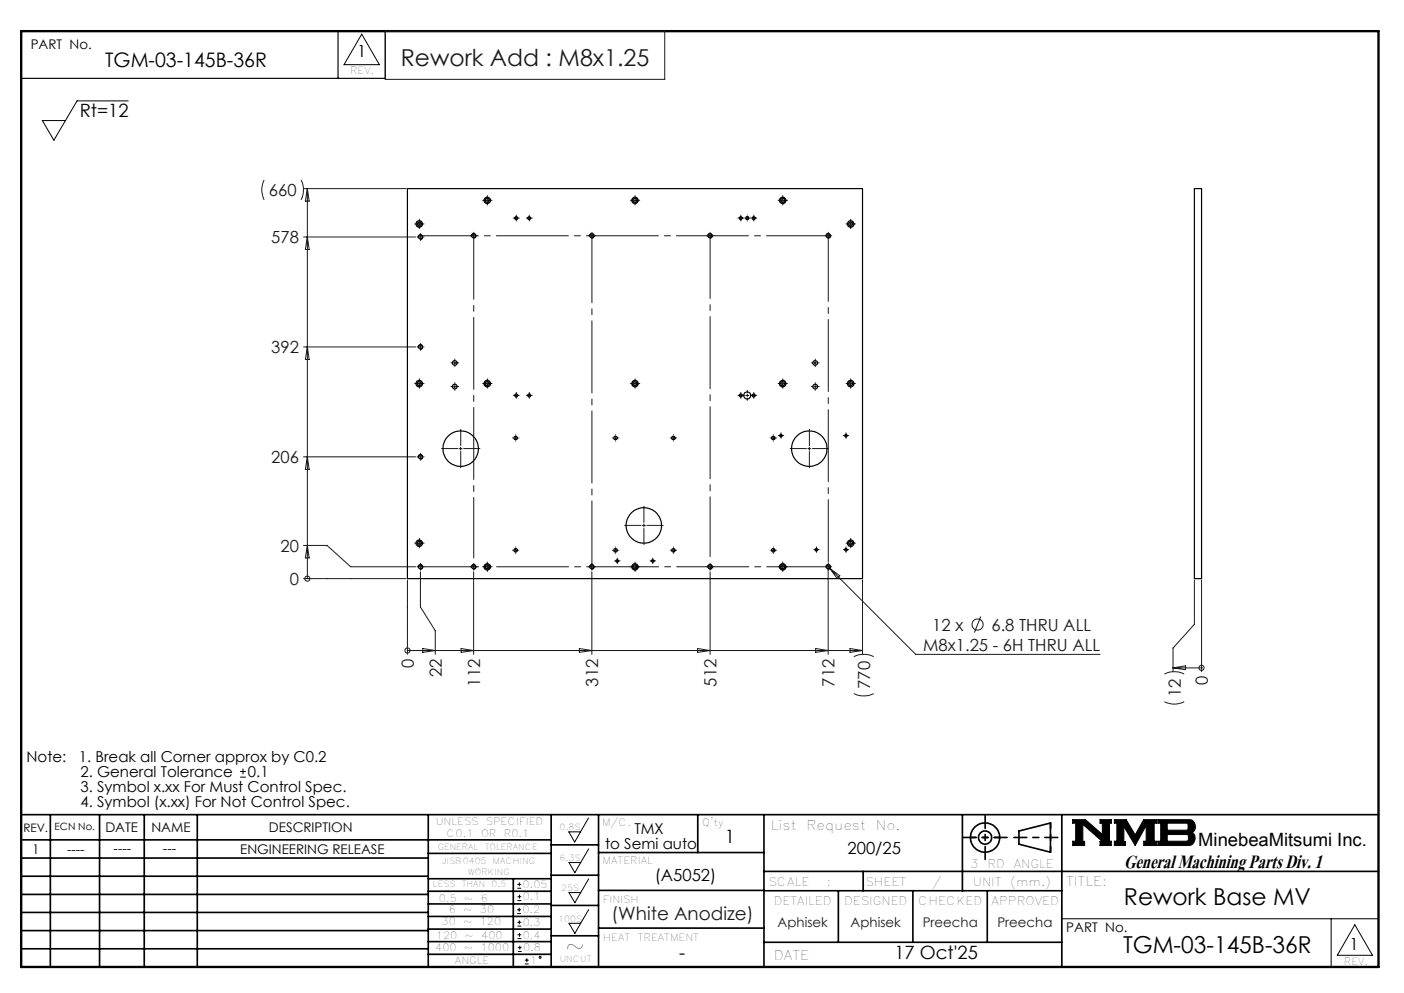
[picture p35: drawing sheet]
<svg xmlns="http://www.w3.org/2000/svg" width="297mm" height="210mm" viewBox="0 0 297 210" stroke-linecap="round" stroke-linejoin="round" font-family="sans-serif">
<defs><g id="words">
<text font-size="6.2" x="237.8" y="183.6">General Machining Parts Div. 1</text>
<text font-size="4.9" fill="#191924" x="84.8" y="13.9">Rework Add : M8x1.25</text>
<g font-size="4.9">
<text x="237.7" y="191.4">Rework Base MV</text>
<text x="119.6" y="201.8">~</text>
<text x="237.6" y="201.5">TGM-03-145B-36R</text>
</g>
<text font-size="4.2" x="22.3" y="14.3">TGM-03-145B-36R</text>
<g font-size="3.9">
<text x="16.9" y="24.6">Rt=12</text>
<text x="153.3" y="178.4">1</text>
<text x="253.5" y="178.9">MinebeaMitsumi Inc.</text>
<text x="143.7" y="202.9">-</text>
<text x="189.2" y="202.9">17 Oct'25</text>
</g>
<text font-size="3.9" fill="#191924" x="129.4" y="194.6">(White Anodize)</text>
<g font-size="3.5">
<text x="75.6" y="12.1">1</text>
<text x="179.3" y="180.5">200/25</text>
<text x="138.5" y="186.3">(A5052)</text>
<text x="285.5" y="200.9">1</text>
</g>
<g font-size="3.5" fill="#191924">
<text x="56.9" y="41.5">660</text>
<text x="57.4" y="51.4">578</text>
<text x="57.4" y="74.7">392</text>
<text x="57.4" y="97.9">206</text>
<text x="59.3" y="116.7">20</text>
<text x="61.3" y="123.7">0</text>
<text x="195.3" y="137.6">M8x1.25 - 6H THRU ALL</text>
<text x="197.2" y="133.4">12 x</text>
<text x="209.7" y="133.4">6.8 THRU ALL</text>
<text x="87.5" y="141.3" transform="rotate(-90 87.5 141.3)">0</text>
<text x="93.4" y="143.2" transform="rotate(-90 93.4 143.2)">22</text>
<text x="101.5" y="145.2" transform="rotate(-90 101.5 145.2)">112</text>
<text x="126.5" y="145.2" transform="rotate(-90 126.5 145.2)">312</text>
<text x="151.6" y="145.2" transform="rotate(-90 151.6 145.2)">512</text>
<text x="176.6" y="145.2" transform="rotate(-90 176.6 145.2)">712</text>
<text x="184.1" y="145.7" transform="rotate(-90 184.1 145.7)">770</text>
<text x="249.8" y="147.4" transform="rotate(-90 249.8 147.4)">12</text>
<text x="255.5" y="145" transform="rotate(-90 255.5 145)">0</text>
</g>
<g font-size="3.2">
<text x="5.6" y="161.2">Note:</text>
<text x="16.7" y="161.2">1. Break all Corner approx by C0.2</text>
<text x="17" y="164.3">2. General Tolerance</text>
<text x="17" y="167.5">3. Symbol x.xx For Must Control Spec.</text>
<text x="52.5" y="164.3">0.1</text>
<text x="17" y="170.7">4. Symbol (x.xx) For Not Control Spec.</text>
<text x="128" y="179.5">to Semi auto</text>
<text x="134.2" y="176.3">TMX</text>
</g>
<g font-size="2.8">
<text x="6.5" y="10.4">PART No.</text>
<text x="22.3" y="175.9">DATE</text>
<text x="32" y="175.9">NAME</text>
<text x="56.9" y="175.9">DESCRIPTION</text>
<text x="163.1" y="175.4">List</text>
<text x="170.6" y="175.4">Request</text>
<text x="185.3" y="175.4">No.</text>
<text x="6.8" y="180.6">1</text>
<text x="14.2" y="180.6">----</text>
<text x="24" y="180.3">----</text>
<text x="34.5" y="180.3">---</text>
<text x="50.8" y="180.7">ENGINEERING RELEASE</text>
<text x="225.5" y="187.3">TITLE:</text>
<text x="225.6" y="197.2">PART No.</text>
<text x="163.7" y="203">DATE</text>
</g>
<g font-size="2.8" fill="#191924">
<text x="164.5" y="196.1">Aphisek</text>
<text x="179.9" y="196.1">Aphisek</text>
<text x="195.2" y="196.1">Preecha</text>
<text x="211" y="196.1">Preecha</text>
</g>
<g font-size="2.5">
<text x="4.9" y="175.9">REV.</text>
<text x="205.2" y="183.6">3</text>
<text x="208.9" y="183.6">RD</text>
<text x="214.4" y="183.6">ANGLE</text>
<text x="162.5" y="187.3">SCALE</text>
<text x="163.7" y="191.5">DETAILED</text>
<text x="174.9" y="187.3">:</text>
<text x="178.6" y="191.5">DESIGNED</text>
<text x="183.1" y="187.3">SHEET</text>
<text x="194.2" y="191.5">CHECKED</text>
<text x="197.2" y="187.3">/</text>
<text x="205.8" y="187.3">UNIT</text>
<text x="209.8" y="191.5">APPROVED</text>
<text x="213.7" y="187.3">(mm.)</text>
</g>
<g font-size="2.1">
<text x="74.1" y="15.7">REV.</text>
<text x="11.6" y="175.6">ECN No.</text>
<text x="92.2" y="174.5">UNLESS</text>
<text x="94.5" y="177.1">C0.1</text>
<text x="101.8" y="177.1">OR</text>
<text x="102.8" y="174.5">SPECIFIED</text>
<text x="106.6" y="177.1">R0.1</text>
<text x="127.3" y="174.7">M/C.</text>
<text x="148.6" y="174.8">Q'ty</text>
<text x="127.5" y="182.8">MATERIAL</text>
<text x="92.8" y="190.8">0.5</text>
<text x="98.2" y="190.8">~</text>
<text x="101.7" y="190.8">6</text>
<text x="110.6" y="187.8">0.05</text>
<text x="110.6" y="190.4">0.1</text>
<text x="127.6" y="190.9">FINISH</text>
<text x="93.4" y="195.7">30</text>
<text x="94.9" y="193">6</text>
<text x="98" y="195.7">~</text>
<text x="98" y="193">~</text>
<text x="101.5" y="195.7">120</text>
<text x="101.5" y="193">30</text>
<text x="110.5" y="193.2">0.2</text>
<text x="110.6" y="195.9">0.3</text>
<text x="92.1" y="201.1">400</text>
<text x="92.2" y="198.6">120</text>
<text x="96.2" y="203.9">ANGLE</text>
<text x="98.2" y="201.1">~</text>
<text x="98.3" y="198.6">~</text>
<text x="101.7" y="201.1">1000</text>
<text x="101.8" y="198.6">400</text>
<text x="110.6" y="198.5">0.4</text>
<text x="110.7" y="201.2">0.8</text>
<text x="112.1" y="203.9">1</text>
<text x="127.6" y="199">HEAT</text>
<text x="134.9" y="199">TREATMENT</text>
<text x="284.3" y="204.1">REV.</text>
</g>
<g font-size="1.8">
<text x="92.6" y="179.7">GENERAL</text>
<text x="102.5" y="179.7">TOLERANCE</text>
<text x="118.4" y="175.6">0.8S</text>
<text x="93.5" y="182.6">JISB0405</text>
<text x="99" y="185">WORKING</text>
<text x="104.3" y="182.6">MACHING</text>
<text x="118.4" y="182.1">6.3S</text>
<text x="91.6" y="187.6">LESS</text>
<text x="97.7" y="187.6">THAN</text>
<text x="104" y="187.6">0.5</text>
<text x="118.7" y="188.4">25S</text>
<text x="118.1" y="194.9">100S</text>
<text x="118.4" y="203.4">UNCUT</text>
</g>
</g></defs>
<g fill="none" stroke="#000" stroke-width=".21">
<path d="M76.5 7.2l3.8 6.5h-7.5zM27.1 21.3h-10.8l-4.9 8.4-2.4-4.2h4.9M88.5 50.3a.5 .5 0 0 1 .4-.7 .5 .5 0 0 1 .5 .6 .5 .5 0 0 1-.6 .4M99.7 50a.5 .5 0 0 1 .5-.6 .5 .5 0 0 1 .5 .5 .5 .5 0 0 1-.6 .5M124.7 50a.51 .51 0 0 1 .4-.6 .51 .51 0 0 1 .6 .5 .51 .51 0 0 1-.6 .5M149.7 50a.51 .51 0 0 1 .5-.6 .51 .51 0 0 1 .5 .5 .51 .51 0 0 1-.6 .5M174.7 50a.5 .5 0 0 1 .5-.6 .5 .5 0 0 1 .5 .5 .5 .5 0 0 1-.6 .5M88.5 73.5a.5 .5 0 0 1 .4-.6 .5 .5 0 0 1 .5 .5 .5 .5 0 0 1-.6 .5M88.5 96.8a.5 .5 0 0 1 .4-.7 .5 .5 0 0 1 .5 .6 .5 .5 0 0 1-.6 .4M88.5 120a.5 .5 0 0 1 .4-.6 .5 .5 0 0 1 .5 .5 .5 .5 0 0 1-.6 .5M99.7 120a.5 .5 0 0 1 .5-.6 .5 .5 0 0 1 .5 .5 .5 .5 0 0 1-.6 .5M124.7 120a.51 .51 0 0 1 .4-.6 .51 .51 0 0 1 .6 .5 .51 .51 0 0 1-.6 .5"/>
<path d="M149.7 120a.51 .51 0 0 1 .5-.6 .51 .51 0 0 1 .5 .5 .51 .51 0 0 1-.6 .5M174.7 120a.5 .5 0 0 1 .5-.6 .5 .5 0 0 1 .5 .5 .5 .5 0 0 1-.6 .5M50.8 164.4h1.2M50.8 163.2h1.2M51.4 162.6v1.2M120.3 175.9h2.5l-1.2 2.2zM124.5 173l-1.7 2.9M124.5 179.5l-1.7 2.9M226.9 173.3h2.7l3.6 3.2v-2.4h-.5v-.8h2.4v.8h-.4v3.8h.4v.9h-2.4v-.9h.5l-4.1-3.6v3.6h.3v.9h-2.5v-.9h.6v-3.8h-.6zM235.7 173.3h2.5l1.9 3.3 1.8-3.3h2.8v.8h-.5v3.8h.5v.9h-2.8v-.9h.6v-3.3l-2.4 4.2-2.4-4v3.2h.4v.8h-2.4v-.9h.6v-3.8h-.6zM244.9 173.3h6.6a1.47 1.47 0 0 1 1.3 1.2 1.47 1.47 0 0 1-.7 1.6 1.48 1.48 0 0 1 .7 1.6 1.48 1.48 0 0 1-1.4 1.1h-6.5v-.9h.6v-3.8h-.6zM246.9 174.1h4.1l.3 .2v1l-.3 .3h-4.1z"/>
<path d="M246.9 176.5h4.2l.3 .3v.8l-.4 .3h-4.1zM109.4 193.2h.8M109.4 192.4h.8M109.4 187.8h.8M109.4 187h.8M109.5 198.5h.8M109.5 197.7h.8M109.5 195.9h.8M109.5 195h.8M109.5 190.5h.8M109.5 189.6h.8M109.8 192v.8"/>
<path d="M109.9 194.7v.8M109.9 186.6v.8M109.9 189.2v.8M109.9 197.3v.8M110 200v.8M120.4 182.4h2.4l-1.2 2.2zM120.4 188.8h2.4l-1.2 2.1zM120.4 195.3h2.4l-1.2 2.1zM124.5 185.9l-1.7 2.9M124.5 192.4l-1.7 2.9M224.6 194.3h67M281.6 194.3v10.2"/>
<path d="M286.6 195.6l3.7 6.4h-7.4zM109.5 201.2h.8M109.5 200.4h.8M111 203.9h.8M111 203.1h.8M111.4 202.7v.8"/>
<circle cx="114.3" cy="202.5" r=".2"/>
</g>
<g fill="none" stroke="#000" stroke-width=".35">
<path d="M4.5 172.3h287.1M4.5 177.6h112.1M10.7 172.3v32.2M21.1 172.3v32.2M30.5 172.3v32.2M41.7 172.3v32.2M90.6 172.3v32.2M116.6 172.3v32.2M116.6 178.7h10M126.6 172.3v32.2M147.6 172.3v8M161.6 172.3v32.2"/>
<path d="M203.6 172.3v16.1M215.5 175.7l6.7-1.6v6.1l-6.7-1.7zM224.6 172.3v32.2M4.5 185.3h86.1M4.5 181.5h86.1M4.5 189.2h86.1M4.5 193h86.1M4.5 196.8h86.1M90.6 199.1h26M90.6 193.8h26M90.6 188.5h26M90.6 191.2h26"/>
<path d="M90.6 180.5h26M90.6 185.8h26M90.6 196.5h26M108.6 185.8v18.5M116.6 185.1h10M116.6 191.5h10M116.6 197.9h10M126.6 196.3h35M126.6 188.3h35M126.6 180.3h35M161.6 184.3h130M161.6 199.3h63"/>
<path d="M161.6 188.4h63M177.3 188.4v10.9M182.6 184.3v4.1M193.1 188.4v10.9M208.8 188.4v10.9M4.5 200.7h86.1M90.6 201.8h26"/>
<circle cx="208.4" cy="177.1" r="3.1"/>
<circle cx="208.4" cy="177.1" r="1.4"/>
</g>
<path d="M4.5 6.6h287.1" fill="none" stroke="#000" stroke-width=".21" stroke-dasharray="6.3 1.3 1.3 1.3" stroke-dashoffset="1.9"/>
<g fill="none" stroke="#000" stroke-width=".25">
<path d="M71.5 6.6v10M81.5 6.6v10h-77M86.2 39.9h96.3v82.5h-96.3zM252.7 39.9h1.5v82.5h-1.5z"/>
<circle cx="88.7" cy="47.4" r=".7"/>
<circle cx="88.7" cy="47.4" r=".41"/>
<circle cx="88.9" cy="50.1" r=".42"/>
<circle cx="100.2" cy="49.9" r=".42"/>
<circle cx="103.1" cy="42.4" r=".4"/>
<circle cx="103.1" cy="42.4" r=".68"/>
<circle cx="109.2" cy="46.1" r=".31"/>
<circle cx="111.9" cy="46.1" r=".31"/>
<circle cx="125.2" cy="49.9" r=".42"/>
<circle cx="134.3" cy="42.4" r=".4"/>
<circle cx="134.3" cy="42.4" r=".68"/>
<circle cx="150.2" cy="49.9" r=".43"/>
<circle cx="156.7" cy="46.1" r=".31"/>
<circle cx="158.1" cy="46.1" r=".34"/>
<circle cx="159.5" cy="46.1" r=".32"/>
<circle cx="165.6" cy="42.4" r=".41"/>
<circle cx="165.6" cy="42.4" r=".68"/>
<circle cx="175.2" cy="49.9" r=".42"/>
<circle cx="179.9" cy="47.4" r=".69"/>
<circle cx="180" cy="47.4" r=".42"/>
<circle cx="88.9" cy="73.4" r=".42"/>
<circle cx="96.2" cy="76.8" r=".49"/>
<circle cx="172.4" cy="76.8" r=".49"/>
<circle cx="88.7" cy="81.1" r=".42"/>
<circle cx="88.7" cy="81.1" r=".7"/>
<circle cx="88.9" cy="96.6" r=".42"/>
<circle cx="96.2" cy="81.7" r=".5"/>
<circle cx="97.5" cy="94.9" r="3.8"/>
<circle cx="103.1" cy="81.1" r=".41"/>
<circle cx="103.1" cy="81.1" r=".69"/>
<circle cx="109.1" cy="92.6" r=".37"/>
<circle cx="109.2" cy="83.6" r=".31"/>
<circle cx="111.9" cy="83.6" r=".31"/>
<circle cx="130.2" cy="92.6" r=".37"/>
<circle cx="134.3" cy="81.1" r=".41"/>
<circle cx="134.3" cy="81.1" r=".69"/>
<circle cx="142.4" cy="92.6" r=".36"/>
<circle cx="156.7" cy="83.6" r=".31"/>
<circle cx="158.1" cy="83.6" r=".75"/>
<circle cx="159.5" cy="83.6" r=".32"/>
<circle cx="163.6" cy="92.6" r=".37"/>
<circle cx="165.2" cy="92.1" r=".26"/>
<circle cx="165.6" cy="81.1" r=".42"/>
<circle cx="165.6" cy="81.1" r=".69"/>
<circle cx="171.2" cy="94.9" r="3.8"/>
<circle cx="172.4" cy="81.7" r=".5"/>
<circle cx="178.9" cy="92.1" r=".26"/>
<circle cx="179.9" cy="81.1" r=".69"/>
<circle cx="180" cy="81.1" r=".42"/>
<circle cx="88.7" cy="114.9" r=".7"/>
<circle cx="88.7" cy="114.9" r=".41"/>
<circle cx="88.9" cy="119.9" r=".42"/>
<circle cx="100.2" cy="119.9" r=".42"/>
<circle cx="103.1" cy="119.9" r=".4"/>
<circle cx="103.1" cy="119.9" r=".68"/>
<circle cx="109.1" cy="116.4" r=".37"/>
<circle cx="125.2" cy="119.9" r=".42"/>
<circle cx="130.2" cy="116.4" r=".37"/>
<circle cx="130.6" cy="118.6" r=".27"/>
<circle cx="134.3" cy="119.9" r=".4"/>
<circle cx="134.3" cy="119.9" r=".68"/>
<circle cx="136.2" cy="111.1" r="3.8"/>
<circle cx="138.1" cy="118.6" r=".25"/>
<circle cx="142.4" cy="116.4" r=".36"/>
<circle cx="150.2" cy="119.9" r=".43"/>
<circle cx="163.6" cy="116.4" r=".37"/>
<circle cx="165.6" cy="119.9" r=".41"/>
<circle cx="165.6" cy="119.9" r=".68"/>
<circle cx="172.7" cy="116.3" r=".28"/>
<circle cx="175.2" cy="119.9" r=".42"/>
<circle cx="178.9" cy="116.3" r=".27"/>
<circle cx="179.9" cy="114.9" r=".69"/>
<circle cx="180" cy="114.9" r=".42"/>
</g>
<path d="M205.3 177.1h6.2M222.2 174v6.2" fill="none" stroke="#000" stroke-width=".35" stroke-dasharray="15.2 1.3 1.3 1.3" stroke-dashoffset="14.1"/>
<path d="M203.8 177.1h9.2M208.4 172.5v9.2M214.5 177.1h9.3" fill="none" stroke="#000" stroke-width=".35" stroke-dasharray="15.2 1.3 1.3 1.3" stroke-dashoffset="12.5"/>
<path d="M4.5 6.6h287.1v197.9h-287.1z" fill="none" stroke="#000" stroke-width=".5"/>
<g fill="none" stroke="#191924" stroke-width=".21">
<path d="M81.5 6.6h59.1v10.2h-59.1zM55.9 38.1l-.2 .2a4.8 4.8 0 0 0 .2 4M63.7 38.1a4.7 4.7 0 0 1 0 4.2M64.2 39.9h21.7M65 39.9v82.5M65 39.9l.4 2.6h-.8zM64.2 50.1h23.7M65 50.1l.4 2.7h-.8zM88.4 47.4h.6M88.6 50.1h.7M88.7 47.1v.6M88.9 49.8v.6"/>
<path d="M99.9 49.9h.6M100.2 49.6v.6M102.8 42.4h.6M103.1 42.1v.6M108.9 46.1h.6M109.2 45.8v.7M111.6 46.1h.7M111.9 45.8v.7M124.9 49.9h.6M125.2 49.6v.6M134 42.4h.6M134.3 42.1v.6"/>
<path d="M149.9 49.9h.6M150.2 49.6v.6M156.4 46.1h.6M156.7 45.8v.7M157.8 46.1h.6M158.1 45.8v.7M159.1 46.1h.7M159.5 45.8v.7M165.3 42.4h.6M165.6 42.1v.6M174.9 49.9h.6M175.2 49.6v.6"/>
<path d="M179.6 47.4h.7M180 47.1v.6M64.2 73.4h23.7M65 73.4l.4 2.6h-.8zM88.6 73.4h.7M88.9 73.1v.6M95.9 76.8h.6M96.2 76.4v.7M172.1 76.8h.7M172.4 76.4v.7M64.2 96.6h23.7M65 96.6l.4 2.7h-.8z"/>
<path d="M88.4 81.1h.6M88.6 96.6h.7M88.7 80.8v.6M88.9 96.3v.6M95.9 81.8h.6M96.2 81.4v.7M97.1 94.9h.7M97.4 94.6v.6M102.8 81.1h.6M103.1 80.8v.6M108.8 92.6h.6M108.9 83.6h.6"/>
<path d="M109.1 92.3v.6M109.2 83.3v.7M111.6 83.6h.7M111.9 83.3v.7M129.9 92.6h.6M130.2 92.3v.6M134 81.1h.6M134.3 80.8v.6M142.1 92.6h.7M142.5 92.3v.6M156.4 83.6h.6M156.7 83.3v.7"/>
<path d="M157.8 83.6h.6M158.1 83.3v.7M159.1 83.6h.7M159.5 83.3v.7M163.3 92.6h.6M163.6 92.3v.6M164.9 92.1h.6M165.2 91.8v.7M165.3 81.1h.6M165.6 80.8v.6M170.9 94.9h.6M171.2 94.6v.6"/>
<path d="M172.1 81.8h.7M172.4 81.4v.7M178.6 92.1h.6M179 91.8v.7M179.6 81.1h.7M180 80.8v.6M64.2 115.3h5l5 4.6h13.7M65 115.3l.4 2.7h-.8zM88.4 114.9h.6M88.6 119.9h.7M88.7 114.6v.6M88.9 119.6v.6"/>
<path d="M99.9 119.9h.6M100.2 119.6v.6M102.8 119.9h.6M103.1 119.6v.6M108.8 116.4h.6M109.1 116.1v.6M124.9 119.9h.6M125.2 119.6v.6M129.9 116.4h.6M130.2 116.1v.6M130.2 118.6h.7M130.6 118.3v.6"/>
<path d="M134 119.9h.6M134.3 119.6v.6M135.9 111.1h.6M136.2 110.8v.6M137.8 118.6h.6M138.1 118.3v.6M142.1 116.4h.7M142.5 116.1v.6M149.9 119.9h.6M150.2 119.6v.6M163.3 116.4h.6M163.6 116.1v.6"/>
<path d="M165.3 119.9h.6M165.6 119.6v.6M172.4 116.3h.6M172.7 115.9v.6M174.9 119.9h.6M174.9 119.6l18.8 18.8h39M175.2 119.6v18.8M178.6 116.3h.6M179 115.9v.6M179.6 114.9h.7M180 114.6v.6M64.2 122.4h21.7"/>
<path d="M65 122.4h.1M86.2 137.6h.1M86.2 122.7v15.7M86.2 137.6h96.3M88.9 120.9v7.5l3.2 5v5M89.4 137.2l2.7 .4-2.7 .4zM97.5 137.2l2.7 .4-2.7 .4zM100.2 120.9v17.5M122.6 137.2l2.6 .4-2.6 .4zM125.2 120.9v17.5M147.6 137.2l2.6 .4-2.6 .4zM150.2 120.9v17.5"/>
<path d="M172.5 137.2l2.7 .4-2.7 .4zM175.5 120.2l2.2 1.6-.6 .5zM179.8 137.2l2.7 .4-2.7 .4zM180.6 138.9a4.7 4.7 0 0 1 4.2 0M182.5 122.7v15.7M207.5 130.4l-1.4 3.4M252.7 122.7v9.3l-4.6 5v5.1M254.2 122.7v19.4M180.6 146.7a4.7 4.7 0 0 0 4.2 0M246.3 148.4l.3 .1a4.8 4.8 0 0 0 3.9-.1M246.3 142.5a4.7 4.7 0 0 1 4.2 0M248.1 141.2h6.1"/>
<path d="M248.1 141.2l2.7-.4v.8zM254.2 141.2h.1"/>
<circle cx="65" cy="122.4" r=".54"/>
<circle cx="86.2" cy="137.6" r=".56"/>
<circle cx="206.8" cy="132.1" r="1.18"/>
<circle cx="254.2" cy="141.2" r=".55"/>
</g>
<path d="M226.9 173.3v.8h.6v3.8h-.6v.9h2.5v-.9h-.3v-3.6l4.1 3.6h-.5v.9h2.4v-.9h-.4v-3.8h.4v-.8h-2.4v.8h.5v2.4l-3.6-3.2zM235.7 173.3v.8h.6v3.8h-.6v.9h2.4v-.8h-.4v-3.2l2.4 4 2.4-4.2v3.3h-.6v.9h2.8v-.9h-.5v-3.8h.5v-.8h-2.8l-1.8 3.3-1.9-3.3zM246.9 176.5h4.2l.3 .2v1l-.3 .2h-4.2zM244.9 173.3v.8h.6v3.8h-.6v.9h6.9l.7-.5 .3-.9-.1-.7-.6-.6a1.48 1.48 0 0 0 .7-1.6 1.48 1.48 0 0 0-1.3-1.2zM246.9 174.1h4.1l.3 .2v1.1l-.2 .2h-4.2z" fill-rule="evenodd" fill="#000"/>
<g fill="none" stroke="#191924" stroke-width=".21" stroke-dasharray="15.2 1.3 1.3 1.3">
<path d="M88.1 47.4h-.4M88.3 50.1h-.1M88.7 46.7v-.3M88.7 48v.4M89 49.5v-.1M89 50.7v.2M89.3 47.4h.4M89.6 50.1h.1M99.6 49.9h-.1M100.2 49.2v-.1M100.8 49.9h.2M102.5 42.4h-.4"/>
<path d="M103.1 41.7v-.3M103.1 43v.4M103.7 42.4h.4M108.9 46.1h-.3M109.2 45.8v-.3M109.2 46.4v.3M109.5 46.1h.3M111.7 46.1h-.4M112 45.8v-.3M112 46.4v.3M112.3 46.1h.3M124.6 49.9h-.1"/>
<path d="M125.2 49.2v-.1M125.8 49.9h.2M133.7 42.4h-.4M134.3 41.7v-.3M134.3 43v.4M135 42.4h.3M149.6 49.9h-.1M150.2 49.2v-.1M150.8 49.9h.2M156.4 46.1h-.3M156.7 45.8v-.3M156.7 46.4v.3"/>
<path d="M157 46.1h.3M157.5 46.1h-.1M158.1 45.5h.1M158.1 46.7v.1M158.7 46.1h.1M159.2 46.1h-.4M159.5 45.8v-.3M159.5 46.4v.3M159.8 46.1h.3M165 42.4h-.4M165.6 41.7v-.3M165.6 43v.4"/>
<path d="M166.2 42.4h.4M175.2 49.2v-.1M175.8 49.9h.2M179.3 47.4h-.3M180 46.7v-.3M180 48v.4M180.6 47.4h.4M88.3 73.4h-.1M89 72.7v-.1M89 74v.1M89.6 73.4h.1M95.6 76.7h-.2"/>
<path d="M96.2 76.1v-.2M96.2 77.4v.1M96.8 76.7h.2M171.8 76.7h-.1M172.5 76.1v-.2M172.5 77.4v.1M173.1 76.7h.2M88.1 81.1h-.4M88.3 96.6h-.1M88.7 80.5v-.4M88.7 81.7v.4M89 96v-.1"/>
<path d="M89 97.2v.1M89.3 81.1h.4M89.6 96.6h.1M95.6 81.7h-.2M96.2 81.1v-.2M96.2 82.4v.1M96.8 81.7h.2M96.8 94.9h-3.4M97.5 94.2v-3.4M97.5 95.5v3.4M98.1 94.9h3.4M102.5 81.1h-.4"/>
<path d="M103.1 80.5v-.4M103.1 81.7v.4M103.7 81.1h.4M108.5 92.6h-.1M108.9 83.6h-.3M109.1 92v-.1M109.1 93.2v.1M109.2 83.3v-.3M109.2 83.9v.3M109.5 83.6h.3M109.7 92.6h.1M111.7 83.6h-.4"/>
<path d="M112 83.3v-.3M112 83.9v.3M112.3 83.6h.3M129.6 92.6h-.1M130.2 92v-.1M130.2 93.2v.1M130.8 92.6h.1M133.7 81.1h-.4M134.3 80.5v-.4M134.3 81.7v.4M135 81.1h.3M141.8 92.6h.1"/>
<path d="M142.5 92v-.1M142.5 93.2v.1M143.1 92.6h.1M156.4 83.6h-.3M156.7 83.3v-.3M156.7 83.9v.3M157 83.6h.3M157.5 83.6h-.5M158.1 83v-.5M158.1 84.2v.5M158.7 83.6h.5M159.2 83.6h-.4"/>
<path d="M159.5 83.3v-.3M159.5 83.9v.3M159.8 83.6h.3M163 92.6h-.1M163.6 92v-.1M163.6 93.2v.1M164.2 92.6h.1M164.9 92.1h-.3M165 81.1h-.4M165.2 91.8v-.3M165.2 92.4v.3M165.5 92.1h.3"/>
<path d="M165.6 80.5v-.4M165.6 81.7v.4M166.2 81.1h.4M170.6 94.9h-3.4M171.2 94.2v-3.4M171.2 95.5v3.4M171.8 81.7h-.1M171.8 94.9h3.5M172.5 81.1v-.2M172.5 82.4v.1M173.1 81.7h.2M178.7 92.1h-.3"/>
<path d="M179 91.8v-.3M179 92.4v.3M179.3 92.1h.2M179.3 81.1h-.3M180 80.5v-.4M180 81.7v.4M180.6 81.1h.4M88.1 114.9h-.4M88.3 119.9h-.1M88.7 114.2v-.3M88.7 115.5v.4M89 119.2v-.1"/>
<path d="M89.3 114.9h.4M89.6 119.9h.1M99.6 119.9h-.1M100.2 119.2v-.1M100.8 119.9h.2M102.5 119.9h-.4M103.1 119.2v-.3M103.7 119.9h.4M108.5 116.4h-.1M109.1 115.7h.1M109.1 117h.1M109.7 116.4h.1"/>
<path d="M124.6 119.9h-.1M125.2 119.2v-.1M125.8 119.9h.2M129.6 116.4h-.1M130.2 115.7h.1M130.2 117h.1M130.3 118.6h-.3M130.6 118.3v-.3M130.6 118.9v.3M130.8 116.4h.1M130.9 118.6h.3M133.7 119.9h-.4"/>
<path d="M134.3 119.2v-.3M135 119.9h.3M135.6 111.1h-3.4M136.2 110.5v-3.5M136.2 111.7v3.5M136.8 111.1h3.5M137.8 118.6h-.3M138.1 118.3v-.3M138.1 118.9v.3M138.4 118.6h.3M141.8 116.4h.1M142.5 115.7h.1"/>
<path d="M142.5 117h.1M143.1 116.4h.1M149.6 119.9h-.1M150.2 119.2v-.1M150.8 119.9h.2M163 116.4h-.1M163.6 115.7h.1M163.6 117h.1M164.2 116.4h.1M165 119.9h-.4M165.6 119.2v-.3M166.2 119.9h.4"/>
<path d="M172.4 116.2h-.3M172.7 115.9v-.2M172.7 116.5v.3M173 116.2h.3M175.2 119.2v-.1M175.8 119.9h.2M178.7 116.2h-.3M179 115.9v-.2M179 116.5v.3M179.3 116.2h.2M179.3 114.9h-.3M180 114.2v-.3"/>
<path d="M180 115.5v.4M180.6 114.9h.4M89 120.5v.1M100.2 120.5v.1M103.1 120.5v.4M125.2 120.5v.1M134.3 120.5v.4M150.2 120.5v.1M165.6 120.5v.4M175.2 120.5v.1"/>
</g>
<path d="M174.6 49.9h-85.9M174.6 119.9h-85.8" fill="none" stroke="#191924" stroke-width=".21" stroke-dasharray="15.2 1.3 1.3 1.3" stroke-dashoffset="2.8"/>
<path d="M175.2 50.5v68.4" fill="none" stroke="#191924" stroke-width=".21" stroke-dasharray="15.2 1.3 1.3 1.3" stroke-dashoffset="2"/>
<path d="M150.2 50.5v67.2" fill="none" stroke="#191924" stroke-width=".21" stroke-dasharray="15.2 1.3 1.3 1.3" stroke-dashoffset="2.6"/>
<path d="M125.2 50.5v69" fill="none" stroke="#191924" stroke-width=".21" stroke-dasharray="15.2 1.3 1.3 1.3" stroke-dashoffset="1.7"/>
<path d="M100.2 50.5v67.5" fill="none" stroke="#191924" stroke-width=".21" stroke-dasharray="15.2 1.3 1.3 1.3" stroke-dashoffset="2.4"/>
<use href="#words"/>
</svg>
